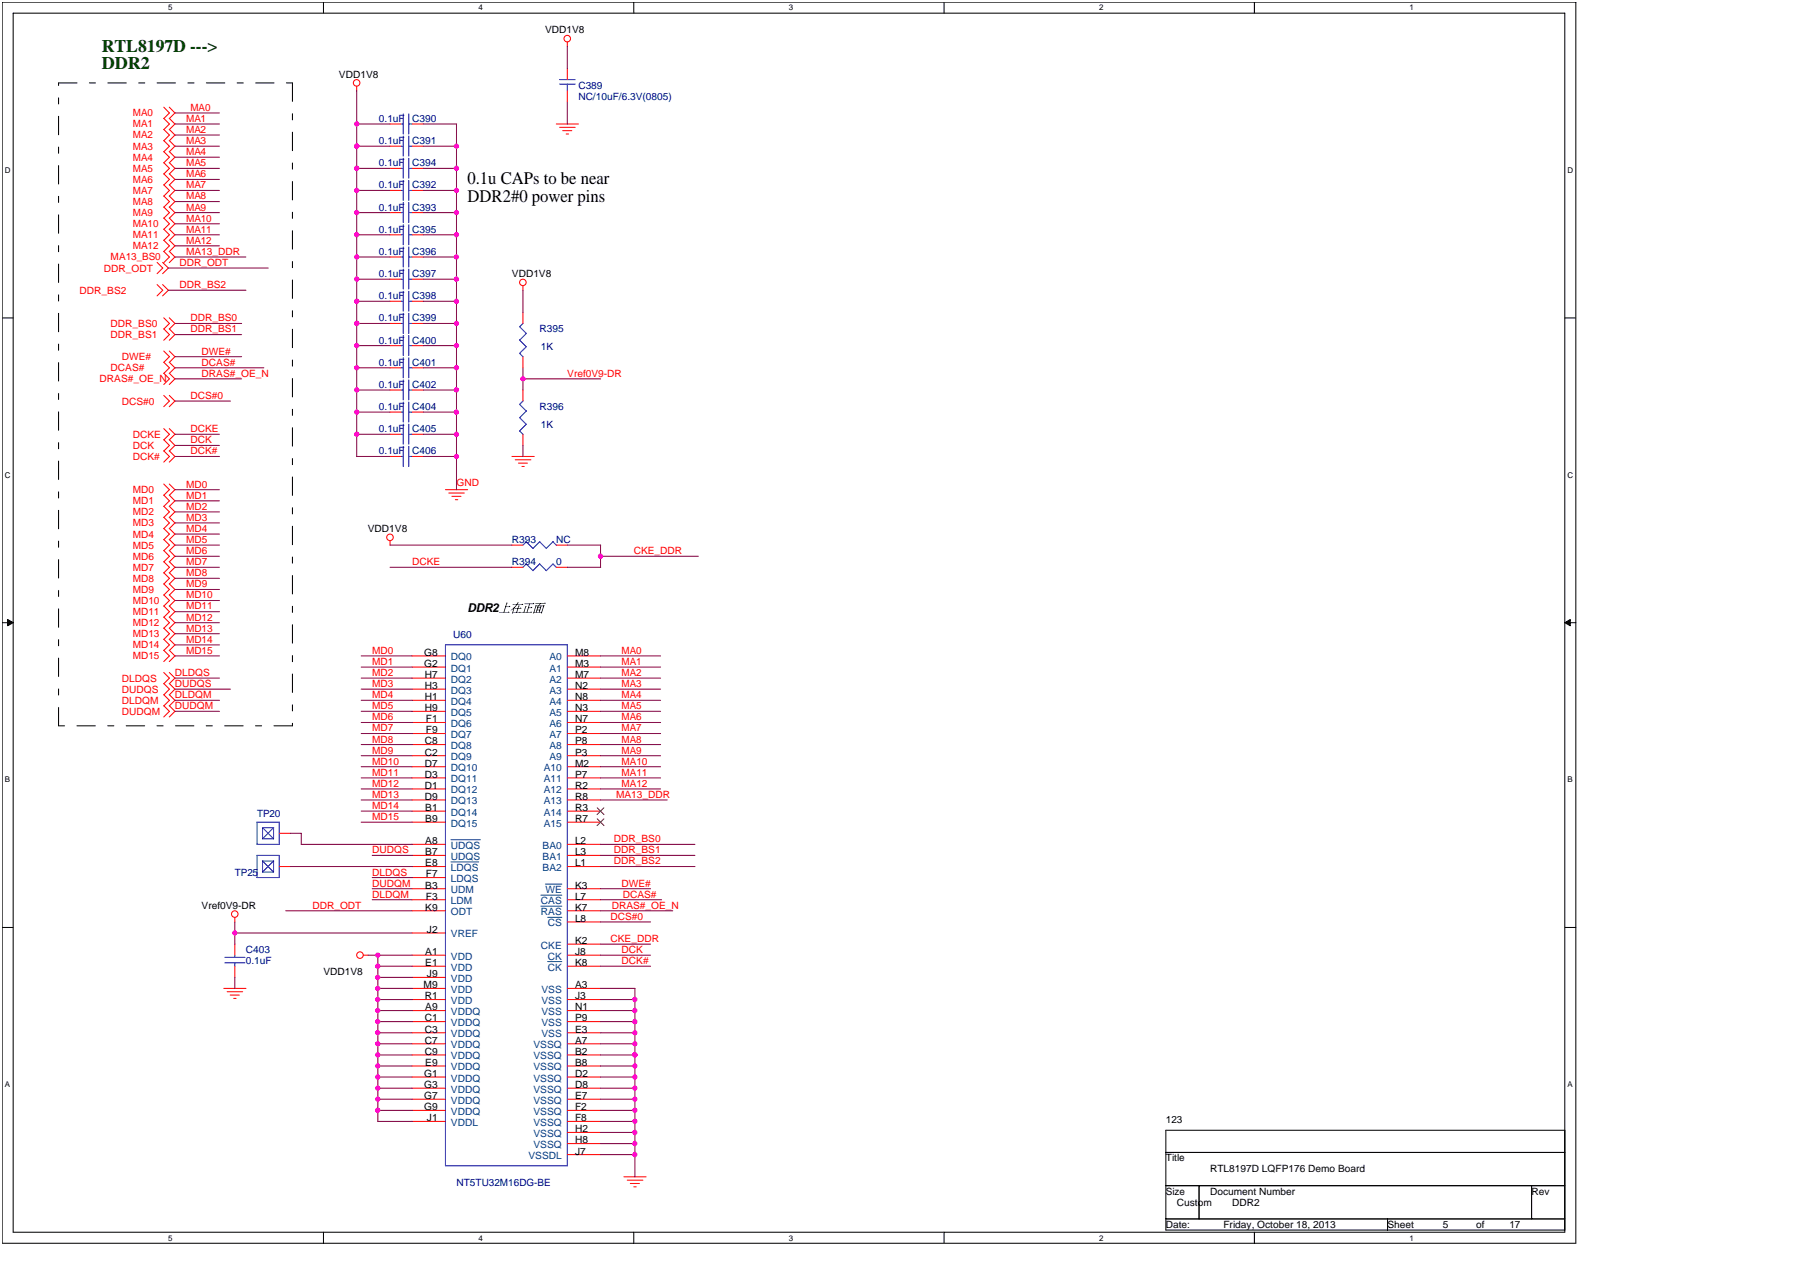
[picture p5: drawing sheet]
<svg xmlns="http://www.w3.org/2000/svg" width="297mm" height="210mm" viewBox="0 0 297 210" stroke-linecap="round" stroke-linejoin="round" font-family="sans-serif">
<defs><g id="words">
<g font-size="2.9" fill="#004000">
<text x="16.8" y="8.5">RTL8197D ---&gt;</text>
<text x="16.8" y="11.4">DDR2</text>
</g>
<g font-size="2.9">
<text x="77.1" y="30.4">0.1u CAPs to be near</text>
<text x="77.1" y="33.3">DDR2#0 power pins</text>
</g>
<text font-size="2" x="77.1" y="100.9">DDR2</text>
<g font-size="1.7">
<text x="90" y="5.5">VDD1V8</text>
<text x="55.9" y="12.8">VDD1V8</text>
<text x="84.5" y="45.7">VDD1V8</text>
<text x="60.7" y="87.8">VDD1V8</text>
<text x="70" y="108.2">G8</text>
<text x="70" y="110.1">G2</text>
<text x="70.1" y="111.9">H7</text>
<text x="70.1" y="113.7">H3</text>
<text x="94.9" y="108.2">M8</text>
<text x="94.9" y="110.1">M3</text>
<text x="94.9" y="111.9">M7</text>
<text x="94.9" y="113.7">N2</text>
<text x="70.1" y="115.5">H1</text>
<text x="70.1" y="117.4">H9</text>
<text x="70.3" y="119.2">F1</text>
<text x="94.9" y="115.5">N8</text>
<text x="94.9" y="117.4">N3</text>
<text x="94.9" y="119.2">N7</text>
<text x="70.1" y="122.8">C8</text>
<text x="70.1" y="124.7">C2</text>
<text x="70.3" y="121">F9</text>
<text x="94.9" y="121">P2</text>
<text x="94.9" y="122.8">P8</text>
<text x="94.9" y="124.7">P3</text>
<text x="70.1" y="126.5">D7</text>
<text x="70.1" y="128.3">D3</text>
<text x="70.1" y="130.2">D1</text>
<text x="70.1" y="132">D9</text>
<text x="94.9" y="126.5">M2</text>
<text x="94.9" y="128.3">P7</text>
<text x="94.9" y="130.2">R2</text>
<text x="94.9" y="132">R8</text>
<text x="70.2" y="133.8">B1</text>
<text x="70.2" y="135.7">B9</text>
<text x="94.9" y="133.8">R3</text>
<text x="94.9" y="135.7">R7</text>
<text x="70.2" y="139.3">A8</text>
<text x="70.2" y="141.1">B7</text>
<text x="70.2" y="143">E8</text>
<text x="94.9" y="139.3">L2</text>
<text x="94.9" y="141.1">L3</text>
<text x="94.9" y="143">L1</text>
<text x="33.3" y="150">Vref0V9-DR</text>
<text x="70.2" y="146.6">B3</text>
<text x="70.3" y="144.8">F7</text>
<text x="70.3" y="148.5">F3</text>
<text x="94.9" y="146.6">K3</text>
<text x="94.9" y="148.5">L7</text>
<text x="70.2" y="150.3">K9</text>
<text x="70.5" y="153.9">J2</text>
<text x="94.9" y="150.3">K7</text>
<text x="94.9" y="152.1">L8</text>
<text x="94.9" y="155.8">K2</text>
<text x="53.4" y="160.9">VDD1V8</text>
<text x="70.2" y="157.6">A1</text>
<text x="70.2" y="159.4">E1</text>
<text x="70.5" y="161.3">J9</text>
<text x="94.9" y="157.6">J8</text>
<text x="94.9" y="159.4">K8</text>
<text x="69.9" y="163.1">M9</text>
<text x="70.1" y="164.9">R1</text>
<text x="70.2" y="166.7">A9</text>
<text x="94.9" y="163.1">A3</text>
<text x="94.9" y="164.9">J3</text>
<text x="94.9" y="166.7">N1</text>
<text x="70.1" y="168.6">C1</text>
<text x="70.1" y="170.4">C3</text>
<text x="70.1" y="172.2">C7</text>
<text x="94.9" y="168.6">P9</text>
<text x="94.9" y="170.4">E3</text>
<text x="94.9" y="172.2">A7</text>
<text x="70" y="177.7">G1</text>
<text x="70" y="179.5">G3</text>
<text x="70.1" y="174.1">C9</text>
<text x="70.2" y="175.9">E9</text>
<text x="94.9" y="174.1">B2</text>
<text x="94.9" y="175.9">B8</text>
<text x="94.9" y="177.7">D2</text>
<text x="94.9" y="179.5">D8</text>
<text x="70" y="181.4">G7</text>
<text x="70" y="183.2">G9</text>
<text x="70.5" y="185">J1</text>
<text x="94.9" y="181.4">E7</text>
<text x="94.9" y="183.2">F2</text>
<text x="94.9" y="185">F8</text>
<text x="192.4" y="185.3">123</text>
<text x="94.9" y="186.9">H2</text>
<text x="94.9" y="188.7">H8</text>
<text x="94.9" y="190.5">J7</text>
<text x="192.4" y="191.7">Title</text>
<text x="192.4" y="197.1">Size</text>
<text x="199.7" y="193.5">RTL8197D LQFP176 Demo Board</text>
<text x="199.7" y="197.1">Document Number</text>
<text x="252.7" y="197.1">Rev</text>
<text x="192.4" y="202.6">Date:</text>
<text x="194.2" y="199">Custom</text>
<text x="201.9" y="202.6">Friday, October 18, 2013</text>
<text x="203.3" y="199">DDR2</text>
<text x="229" y="202.6">Sheet</text>
<text x="238.1" y="202.6">5</text>
<text x="243.6" y="202.6">of</text>
<text x="249.1" y="202.6">17</text>
</g>
<g font-size="1.7" fill="#000080">
<text x="95.4" y="14.6">C389</text>
<text x="95.4" y="16.5">NC/10uF/6.3V(0805)</text>
<text x="62.5" y="23.8">0.1uF</text>
<text x="62.5" y="20.1">0.1uF</text>
<text x="68" y="23.8">C391</text>
<text x="68" y="20.1">C390</text>
<text x="62.5" y="27.4">0.1uF</text>
<text x="68" y="27.4">C394</text>
<text x="62.5" y="31.1">0.1uF</text>
<text x="62.5" y="34.7">0.1uF</text>
<text x="68" y="31.1">C392</text>
<text x="68" y="34.7">C393</text>
<text x="62.5" y="38.4">0.1uF</text>
<text x="68" y="38.4">C395</text>
<text x="62.5" y="45.7">0.1uF</text>
<text x="62.5" y="42.1">0.1uF</text>
<text x="68" y="45.7">C397</text>
<text x="68" y="42.1">C396</text>
<text x="62.5" y="49.4">0.1uF</text>
<text x="62.5" y="53">0.1uF</text>
<text x="68" y="49.4">C398</text>
<text x="68" y="53">C399</text>
<text x="62.5" y="56.7">0.1uF</text>
<text x="68" y="56.7">C400</text>
<text x="89" y="54.9">R395</text>
<text x="89.2" y="57.8">1K</text>
<text x="62.5" y="60.3">0.1uF</text>
<text x="62.5" y="64">0.1uF</text>
<text x="68" y="60.3">C401</text>
<text x="68" y="64">C402</text>
<text x="62.5" y="71.3">0.1uF</text>
<text x="62.5" y="67.7">0.1uF</text>
<text x="68" y="71.3">C405</text>
<text x="68" y="67.7">C404</text>
<text x="89" y="67.7">R396</text>
<text x="89.2" y="70.6">1K</text>
<text x="62.5" y="75">0.1uF</text>
<text x="68" y="75">C406</text>
<text x="84.5" y="89.6">R393</text>
<text x="91.8" y="89.6">NC</text>
<text x="84.5" y="93.3">R394</text>
<text x="91.8" y="93.3">0</text>
<text x="74.8" y="105.3">U60</text>
<text x="42.4" y="134.8">TP20</text>
<text x="38.7" y="144.5">TP25</text>
<text x="40.6" y="157.3">C403</text>
<text x="40.6" y="159.1">0.1uF</text>
<text x="75.3" y="195.7">NT5TU32M16DG-BE</text>
</g>
<g font-size="1.7" fill="#f00">
<text x="21.9" y="19.2">MA0</text>
<text x="21.9" y="21">MA1</text>
<text x="21.9" y="22.9">MA2</text>
<text x="30.7" y="20.1">MA1</text>
<text x="30.7" y="21.9">MA2</text>
<text x="30.7" y="23.8">MA3</text>
<text x="31.4" y="18.3">MA0</text>
<text x="21.9" y="24.7">MA3</text>
<text x="21.9" y="26.5">MA4</text>
<text x="21.9" y="28.3">MA5</text>
<text x="30.7" y="25.6">MA4</text>
<text x="30.7" y="27.4">MA5</text>
<text x="30.7" y="29.3">MA6</text>
<text x="21.9" y="33.8">MA8</text>
<text x="21.9" y="30.2">MA6</text>
<text x="21.9" y="35.7">MA9</text>
<text x="21.9" y="32">MA7</text>
<text x="30.7" y="31.1">MA7</text>
<text x="30.7" y="34.7">MA9</text>
<text x="30.7" y="32.9">MA8</text>
<text x="21.9" y="39.3">MA11</text>
<text x="21.9" y="37.5">MA10</text>
<text x="21.9" y="41.1">MA12</text>
<text x="30.7" y="38.4">MA11</text>
<text x="30.7" y="36.6">MA10</text>
<text x="30.7" y="40.2">MA12</text>
<text x="17.2" y="44.8">DDR_ODT</text>
<text x="18.3" y="43">MA13_BS0</text>
<text x="29.6" y="43.9">DDR_ODT</text>
<text x="29.6" y="47.6">DDR_BS2</text>
<text x="30.7" y="42.1">MA13_DDR</text>
<text x="13.1" y="48.5">DDR_BS2</text>
<text x="18.3" y="53.9">DDR_BS0</text>
<text x="31.4" y="53">DDR_BS0</text>
<text x="18.3" y="55.8">DDR_BS1</text>
<text x="20.1" y="59.4">DWE#</text>
<text x="31.4" y="54.9">DDR_BS1</text>
<text x="33.3" y="58.5">DWE#</text>
<text x="16.4" y="63.1">DRAS#_OE_N</text>
<text x="18.3" y="61.3">DCAS#</text>
<text x="31.4" y="65.8">DCS#0</text>
<text x="33.3" y="60.3">DCAS#</text>
<text x="33.3" y="62.2">DRAS#_OE_N</text>
<text x="93.6" y="62.2">Vref0V9-DR</text>
<text x="20.1" y="66.8">DCS#0</text>
<text x="31.4" y="71.3">DCKE</text>
<text x="21.9" y="74.1">DCK</text>
<text x="21.9" y="72.2">DCKE</text>
<text x="21.9" y="75.9">DCK#</text>
<text x="31.4" y="75">DCK#</text>
<text x="31.4" y="73.1">DCK</text>
<text x="21.9" y="81.4">MD0</text>
<text x="21.9" y="83.2">MD1</text>
<text x="30.7" y="82.3">MD1</text>
<text x="30.7" y="80.5">MD0</text>
<text x="75.3" y="80.3">GND</text>
<text x="21.9" y="85">MD2</text>
<text x="21.9" y="86.9">MD3</text>
<text x="21.9" y="88.7">MD4</text>
<text x="30.7" y="87.8">MD4</text>
<text x="30.7" y="89.6">MD5</text>
<text x="30.7" y="86">MD3</text>
<text x="30.7" y="84.1">MD2</text>
<text x="21.9" y="90.5">MD5</text>
<text x="21.9" y="92.3">MD6</text>
<text x="21.9" y="94.2">MD7</text>
<text x="30.7" y="93.3">MD7</text>
<text x="30.7" y="91.4">MD6</text>
<text x="30.7" y="95.1">MD8</text>
<text x="68" y="93.3">DCKE</text>
<text x="104.6" y="91.4">CKE_DDR</text>
<text x="21.9" y="101.5">MD11</text>
<text x="21.9" y="96">MD8</text>
<text x="21.9" y="97.8">MD9</text>
<text x="21.9" y="99.7">MD10</text>
<text x="30.7" y="98.8">MD10</text>
<text x="30.7" y="100.6">MD11</text>
<text x="30.7" y="96.9">MD9</text>
<text x="21.9" y="107">MD14</text>
<text x="21.9" y="103.3">MD12</text>
<text x="21.9" y="105.1">MD13</text>
<text x="30.7" y="104.2">MD13</text>
<text x="30.7" y="106.1">MD14</text>
<text x="30.7" y="107.9">MD15</text>
<text x="30.7" y="102.4">MD12</text>
<text x="61.4" y="107.9">MD0</text>
<text x="102.6" y="107.9">MA0</text>
<text x="20.1" y="112.5">DLDQS</text>
<text x="21.9" y="108.8">MD15</text>
<text x="28.9" y="111.6">DLDQS</text>
<text x="28.9" y="113.4">DUDQS</text>
<text x="61.4" y="111.6">MD2</text>
<text x="61.4" y="109.7">MD1</text>
<text x="61.4" y="113.4">MD3</text>
<text x="102.6" y="111.6">MA2</text>
<text x="102.6" y="113.4">MA3</text>
<text x="102.6" y="109.7">MA1</text>
<text x="20.1" y="116.1">DLDQM</text>
<text x="20.1" y="118">DUDQM</text>
<text x="20.1" y="114.3">DUDQS</text>
<text x="28.9" y="115.2">DLDQM</text>
<text x="28.9" y="117">DUDQM</text>
<text x="61.4" y="118.9">MD6</text>
<text x="61.4" y="117">MD5</text>
<text x="61.4" y="115.2">MD4</text>
<text x="102.6" y="118.9">MA6</text>
<text x="102.6" y="117">MA5</text>
<text x="102.6" y="115.2">MA4</text>
<text x="61.4" y="120.7">MD7</text>
<text x="61.4" y="124.3">MD9</text>
<text x="61.4" y="122.5">MD8</text>
<text x="102.6" y="122.5">MA8</text>
<text x="102.6" y="120.7">MA7</text>
<text x="102.6" y="124.3">MA9</text>
<text x="61.4" y="129.9">MD12</text>
<text x="61.4" y="126.2">MD10</text>
<text x="61.4" y="131.7">MD13</text>
<text x="61.4" y="128">MD11</text>
<text x="101.7" y="131.7">MA13_DDR</text>
<text x="102.6" y="126.2">MA10</text>
<text x="102.6" y="128">MA11</text>
<text x="102.6" y="129.9">MA12</text>
<text x="61.4" y="133.5">MD14</text>
<text x="61.4" y="135.3">MD15</text>
<text x="61.4" y="140.8">DUDQS</text>
<text x="101.3" y="139">DDR_BS0</text>
<text x="101.3" y="142.6">DDR_BS2</text>
<text x="101.3" y="140.8">DDR_BS1</text>
<text x="51.6" y="150">DDR_ODT</text>
<text x="61.4" y="144.5">DLDQS</text>
<text x="61.4" y="146.3">DUDQM</text>
<text x="61.4" y="148.1">DLDQM</text>
<text x="100.9" y="150">DRAS#_OE_N</text>
<text x="102.6" y="146.3">DWE#</text>
<text x="102.8" y="148.1">DCAS#</text>
<text x="100.7" y="151.8">DCS#0</text>
<text x="100.7" y="155.4">CKE_DDR</text>
<text x="102.6" y="159.1">DCK#</text>
<text x="102.6" y="157.3">DCK</text>
</g>
<g font-size="1.7" fill="#004080">
<text x="74.4" y="109">DQ0</text>
<text x="74.4" y="110.8">DQ1</text>
<text x="74.4" y="112.6">DQ2</text>
<text x="90.6" y="109">A0</text>
<text x="90.6" y="110.8">A1</text>
<text x="90.6" y="112.6">A2</text>
<text x="74.4" y="114.5">DQ3</text>
<text x="74.4" y="116.3">DQ4</text>
<text x="74.4" y="118.1">DQ5</text>
<text x="74.4" y="120">DQ6</text>
<text x="90.6" y="114.5">A3</text>
<text x="90.6" y="116.3">A4</text>
<text x="90.6" y="118.1">A5</text>
<text x="90.6" y="120">A6</text>
<text x="74.4" y="121.8">DQ7</text>
<text x="74.4" y="123.6">DQ8</text>
<text x="74.4" y="125.4">DQ9</text>
<text x="90.6" y="121.8">A7</text>
<text x="90.6" y="123.6">A8</text>
<text x="90.6" y="125.4">A9</text>
<text x="74.4" y="127.3">DQ10</text>
<text x="74.4" y="129.1">DQ11</text>
<text x="74.4" y="130.9">DQ12</text>
<text x="89.7" y="127.3">A10</text>
<text x="89.7" y="129.1">A11</text>
<text x="89.7" y="130.9">A12</text>
<text x="74.4" y="132.8">DQ13</text>
<text x="74.4" y="134.6">DQ14</text>
<text x="74.4" y="136.4">DQ15</text>
<text x="89.7" y="132.8">A13</text>
<text x="89.7" y="134.6">A14</text>
<text x="89.7" y="136.4">A15</text>
<text x="74.4" y="140.1">UDQS</text>
<text x="74.4" y="141.9">UDQS</text>
<text x="74.4" y="143.7">LDQS</text>
<text x="89.5" y="140.1">BA0</text>
<text x="89.5" y="141.9">BA1</text>
<text x="89.5" y="143.7">BA2</text>
<text x="74.4" y="145.6">LDQS</text>
<text x="74.4" y="147.4">UDM</text>
<text x="74.4" y="149.2">LDM</text>
<text x="89.3" y="149.2">CAS</text>
<text x="90" y="147.4">WE</text>
<text x="74.4" y="151">ODT</text>
<text x="74.4" y="154.7">VREF</text>
<text x="89.3" y="151">RAS</text>
<text x="90.4" y="152.9">CS</text>
<text x="74.4" y="158.4">VDD</text>
<text x="74.4" y="160.2">VDD</text>
<text x="89.3" y="156.5">CKE</text>
<text x="90.4" y="158.4">CK</text>
<text x="90.4" y="160.2">CK</text>
<text x="74.4" y="162">VDD</text>
<text x="74.4" y="163.8">VDD</text>
<text x="74.4" y="165.7">VDD</text>
<text x="74.4" y="167.5">VDDQ</text>
<text x="89.3" y="163.8">VSS</text>
<text x="89.3" y="165.7">VSS</text>
<text x="89.3" y="167.5">VSS</text>
<text x="74.4" y="169.3">VDDQ</text>
<text x="74.4" y="171.2">VDDQ</text>
<text x="74.4" y="173">VDDQ</text>
<text x="88" y="173">VSSQ</text>
<text x="89.3" y="169.3">VSS</text>
<text x="89.3" y="171.2">VSS</text>
<text x="74.4" y="174.8">VDDQ</text>
<text x="74.4" y="178.5">VDDQ</text>
<text x="74.4" y="176.6">VDDQ</text>
<text x="88" y="174.8">VSSQ</text>
<text x="88" y="176.6">VSSQ</text>
<text x="88" y="178.5">VSSQ</text>
<text x="74.4" y="180.3">VDDQ</text>
<text x="74.4" y="182.1">VDDQ</text>
<text x="74.4" y="184">VDDQ</text>
<text x="74.4" y="185.8">VDDL</text>
<text x="88" y="180.3">VSSQ</text>
<text x="88" y="182.1">VSSQ</text>
<text x="88" y="184">VSSQ</text>
<text x="88" y="185.8">VSSQ</text>
<text x="87.2" y="191.3">VSSDL</text>
<text x="88" y="187.6">VSSQ</text>
<text x="88" y="189.5">VSSQ</text>
</g>
<g font-size="1.3">
<text x="27.8" y="1.7">5</text>
<text x="79" y="1.7">4</text>
<text x="130.2" y="1.7">3</text>
<text x="181.4" y="1.7">2</text>
<text x="232.6" y="1.7">1</text>
<text x=".8" y="28.5">D</text>
<text x="258.7" y="28.5">D</text>
<text x=".8" y="78.8">C</text>
<text x="258.7" y="78.8">C</text>
<text x=".8" y="129.1">B</text>
<text x="258.7" y="129.1">B</text>
<text x=".8" y="179.4">A</text>
<text x="258.7" y="179.4">A</text>
<text x="27.8" y="204.7">5</text>
<text x="79" y="204.7">4</text>
<text x="130.2" y="204.7">3</text>
<text x="181.4" y="204.7">2</text>
<text x="232.6" y="204.7">1</text>
</g>
</g></defs>
<path d="M.4 .4h259.6v204.8h-259.6zM2.2 2.2h256v201.1h-256z" fill="none" stroke="#000" stroke-width=".17"/>
<g fill="#fff">
<path d="M27.8 .5h.7v1.5h-.7z"/>
<path d="M27.8 203.5h.7v1.5h-.7z"/>
</g>
<path d="M53.4 .4v1.8M53.4 203.3v1.9" fill="none" stroke="#000" stroke-width=".17"/>
<g fill="#fff">
<path d="M79 .5h.7v1.5h-.7z"/>
<path d="M79 203.5h.7v1.5h-.7z"/>
</g>
<path d="M104.6 .4v1.8M104.6 203.3v1.9" fill="none" stroke="#000" stroke-width=".17"/>
<g fill="#fff">
<path d="M130.2 .5h.7v1.5h-.7z"/>
<path d="M130.2 203.5h.7v1.5h-.7z"/>
</g>
<path d="M155.8 .4v1.8M155.8 203.3v1.9" fill="none" stroke="#000" stroke-width=".17"/>
<g fill="#fff">
<path d="M181.4 .5h.7v1.5h-.7z"/>
<path d="M181.4 203.5h.7v1.5h-.7z"/>
</g>
<path d="M207 .4v1.8M207 203.3v1.9" fill="none" stroke="#000" stroke-width=".17"/>
<g fill="#fff">
<path d="M232.6 .5h.7v1.5h-.7z"/>
<path d="M232.6 203.5h.7v1.5h-.7z"/>
<path d="M.8 27.3h1v1.5h-1z"/>
<path d="M258.7 27.3h.9v1.5h-.9z"/>
<path d="M.8 77.6h1v1.5h-1z"/>
<path d="M258.7 77.6h.9v1.5h-.9z"/>
</g>
<path d="M.4 52.5h1.8M258.2 52.5h1.8" fill="none" stroke="#000" stroke-width=".17"/>
<g fill="#fff">
<path d="M.8 127.9h.9v1.5h-.9z"/>
<path d="M258.7 127.9h.8v1.5h-.8z"/>
</g>
<path d="M.4 102.8h1.8M1.3 102.2l.9 .6-.9 .5zM258.2 102.8l.9-.6v1.1zM258.2 102.8h1.8" fill="none" stroke="#000" stroke-width=".17"/>
<path d="M1.3 102.2l.9 .6-.9 .5zM258.2 102.8l.9-.6v1.1z" fill="#000"/>
<g fill="#fff">
<path d="M.8 178.2h.9v1.5h-.9z"/>
<path d="M258.7 178.2h.8v1.5h-.8z"/>
</g>
<path d="M.4 153h1.8M258.2 153h1.8M192.4 186.5h65.8v16.5h-65.8zM192.4 190.2h65.8M192.4 195.7h65.8M197.9 195.7v5.4M252.7 195.7v5.4M192.4 201.1h65.8M229 201.1v1.9" fill="none" stroke="#000" stroke-width=".17"/>
<path d="M9.7 13.7h38.6M48.3 13.7v106.1M9.7 119.8v-106.1M48.3 119.8h-38.6" fill="none" stroke="#000" stroke-width=".17" stroke-dasharray="3 2 1 2"/>
<g fill="#000">
<path d="M83.6 99.4l.2 .1-.1 .1-.5 1.5h-.1zM83.4 100.1h.5l.2-.1 .1 .1-.8 .1zM82.4 101h1.4l.1-.1 .2 .2h-1.7z"/>
<path d="M84.6 99.7l1.5 .1 .1-.2 .1 .2h-1.7zM85.4 99.4l.2 .1-.5 .6-.8 .6 .6-.6zM84.8 100.2l.2 .1-.5 1zM85 100.3l.8 .1 .1-.2 .1 .2h-1zM85.5 99.9l.3 .1-.2 .1-.3 1h-.1zM84.7 101l1 .1 .1-.2 .1 .2-1.2 .1z"/>
<path d="M86.6 99.6h1.3l.1-.1 .2 .1-1.6 .1zM87.3 99.6h.2l-.5 1.5h-.1zM87.2 100.3h.4l.1-.2 .1 .2h-.7zM86.7 100l.2 .1-.1 .1-.3 .9h-.1zM86 101h1.5l.1-.1 .2 .2h-1.8z"/>
<path d="M88.4 99.9h1.4l-.1 .1h-1.3zM88.7 100.3h.5h-.5zM88.6 100.6h.5l-.5 .1zM88.1 101h1.3zM88.4 99.8l.1 .2-.5 1.2zM89.6 99.9l.2-.1 .1 .2-.6 1.2zM88.3 99.5h1.5l.1-.1 .2 .2h-1.8zM89.1 99.6h.2l-.5 .4zM88.8 100h.1l-.4 1.1h-.1zM89.2 100h.2l-.4 1.1h-.1z"/>
</g>
<g fill="none" stroke="#f00" stroke-width=".17">
<path d="M27 17.7l1 .9-1 1M27 19.5l1 1-1 .9M27.9 17.7l1 .9-1 1M27.9 19.5l1 1-1 .9M58.9 14.2v.8M93.6 6.9v.8M93.6 11.3v1.8M93.6 15v1.8M27 21.4l1 .9-1 .9M27 23.2l1 .9-1 1M27 25l1 .9-1 1M27 26.8l1 1-1 .9"/>
<path d="M27 37.8l1 .9-1 1M27 32.3l1 1-1 .9M27 28.7l1 .9-1 .9M27 34.2l1 .9-1 .9M27 36l1 .9-1 1M27 30.5l1 .9-1 1M27 39.6l1 1-1 .9M27.9 21.4l1 .9-1 .9M27.9 23.2l1 .9-1 1M27.9 25l1 .9-1 1M27.9 26.8l1 1-1 .9M27.9 37.8l1 .9-1 1"/>
<path d="M27.9 32.3l1 1-1 .9M27.9 28.7l1 .9-1 .9M27.9 34.2l1 .9-1 .9M27.9 36l1 .9-1 1M27.9 30.5l1 .9-1 1M27.9 39.6l1 1-1 .9M64.4 20.5h1.8M64.4 24.1h1.8M64.4 31.4h1.8M64.4 35.1h1.8M64.4 27.8h1.8M64.4 38.7h1.8"/>
<path d="M68 20.5h1.8M68 24.1h1.8M68 31.4h1.8M68 35.1h1.8M68 27.8h1.8M68 38.7h1.8M91.8 20.5h3.7M92.3 21h2.6M92.9 21.6h1.5M93.4 22.1h.4M25.9 43.3l1 .9-1 1M25.9 47l1 .9-1 .9"/>
<path d="M26.8 43.3l1 .9-1 1M26.8 47l1 .9-1 .9M27 59.8l1 .9-1 .9M27 57.9l1 1-1 .9M27 54.3l1 .9-1 .9M27 52.4l1 1-1 .9M27 41.5l1 .9-1 .9M27.9 59.8l1 .9-1 .9M27.9 57.9l1 1-1 .9M27.9 54.3l1 .9-1 .9M27.9 52.4l1 1-1 .9M27.9 41.5l1 .9-1 .9"/>
<path d="M64.4 49.7h1.8M64.4 53.4h1.8M64.4 46.1h1.8M64.4 42.4h1.8M64.4 57h1.8M68 49.7h1.8M68 53.4h1.8M68 46.1h1.8M68 42.4h1.8M68 57h1.8M86.3 47.2v.7M86.3 51.6v1.8"/>
<path d="M86.3 58.9v1.8M27 61.6l1 .9-1 1M27 65.2l1 1-1 .9M27 72.6l1 .9-1 .9M27 70.7l1 1-1 .9M27 74.4l1 .9-1 1M27 79.9l1 .9-1 .9M27.9 61.6l1 .9-1 1M27.9 65.2l1 1-1 .9M27.9 72.6l1 .9-1 .9M27.9 70.7l1 1-1 .9M27.9 74.4l1 .9-1 1"/>
<path d="M27.9 79.9l1 .9-1 .9M64.4 75.3h1.8M64.4 71.7h1.8M64.4 68h1.8M64.4 60.7h1.8M64.4 64.4h1.8M68 75.3h1.8M68 71.7h1.8M68 68h1.8M68 60.7h1.8M68 64.4h1.8M84.5 75.3h3.7"/>
<path d="M85 75.9h2.6M85.5 76.4h1.5M86.1 77h.4M86.3 64.4v1.8M86.3 71.7v1.8M27 89l1 1-1 .9M27 83.5l1 1-1 .9M27 85.4l1 .9-1 .9M27 87.2l1 .9-1 1M27 81.7l1 .9-1 1M27 100l1 .9-1 1M27 94.5l1 .9-1 1"/>
<path d="M27 90.8l1 1-1 .9M27 96.3l1 1-1 .9M27 98.2l1 .9-1 .9M27 92.7l1 .9-1 .9M27.9 89l1 1-1 .9M27.9 83.5l1 1-1 .9M27.9 85.4l1 .9-1 .9M27.9 87.2l1 .9-1 1M27.9 81.7l1 .9-1 1M27.9 100l1 .9-1 1M27.9 94.5l1 .9-1 1M27.9 90.8l1 1-1 .9"/>
<path d="M27.9 96.3l1 1-1 .9M27.9 98.2l1 .9-1 .9M27.9 92.7l1 .9-1 .9M64.4 89.2v.8M73.5 80.8h3.7M74.1 81.4h2.5M74.6 81.9h1.5M75.1 82.5h.4M84.5 93.6h1.8M84.5 90h1.8M91.8 93.6h1.8M91.8 90h1.8"/>
<path d="M27 111l1 .9-1 .9M27 105.5l1 .9-1 1M27 101.8l1 1-1 .9M27 107.3l1 .9-1 1M27 103.6l1 1-1 .9M27 114.6l1 1-1 .9M27 116.5l1 .9-1 .9M27 112.8l1 .9-1 1M27.9 111l1 .9-1 .9M27.9 105.5l1 .9-1 1M27.9 101.8l1 1-1 .9M27.9 107.3l1 .9-1 1"/>
<path d="M27.9 103.6l1 1-1 .9M27.9 114.6l1 1-1 .9M27.9 116.5l1 .9-1 .9M27.9 112.8l1 .9-1 1M68 108.2h5.5M68 110.1h5.5M68 111.9h5.5M68 113.7h5.5M68 115.6h5.5M68 117.4h5.5M68 119.2h5.5M93.6 108.2h5.5"/>
<path d="M93.6 110.1h5.5M93.6 111.9h5.5M93.6 113.7h5.5M93.6 115.6h5.5M93.6 117.4h5.5M93.6 119.2h5.5M46.1 137.5h1.8M68 121h5.5M68 122.9h5.5M68 124.7h5.5M68 126.5h5.5M68 128.4h5.5"/>
<path d="M68 130.2h5.5M68 132h5.5M68 133.9h5.5M68 135.7h5.5M68 139.3h5.5M93.6 121h5.5M93.6 122.9h5.5M93.6 124.7h5.5M93.6 126.5h5.5M93.6 128.4h5.5M93.6 130.2h5.5M93.6 132h5.5"/>
<path d="M93.6 133.9h5.5M93.6 135.7h5.5M93.6 139.3h5.5M38.7 151.4v.8M38.7 155.8v1.8M38.7 159.4v1.9M46.1 143h1.8M60 157.6h.7M68 157.6h5.5M68 143h5.5M68 141.2h5.5M68 144.8h5.5"/>
<path d="M68 146.7h5.5M68 148.5h5.5M68 150.3h5.5M68 159.4h5.5M68 154h5.5M93.6 157.6h5.5M93.6 143h5.5M93.6 141.2h5.5M93.6 146.7h5.5M93.6 148.5h5.5M93.6 150.3h5.5M93.6 152.1h5.5"/>
<path d="M93.6 155.8h5.5M93.6 159.4h5.5M36.9 163.1h3.7M37.5 163.7h2.5M38 164.2h1.5M38.6 164.8h.4M68 163.1h5.5M68 161.3h5.5M68 164.9h5.5M68 166.8h5.5M68 168.6h5.5M68 170.4h5.5"/>
<path d="M68 172.2h5.5M68 174.1h5.5M68 177.7h5.5M68 179.6h5.5M68 175.9h5.5M93.6 163.1h5.5M93.6 164.9h5.5M93.6 166.8h5.5M93.6 168.6h5.5M93.6 170.4h5.5M93.6 172.2h5.5M93.6 174.1h5.5"/>
<path d="M93.6 177.7h5.5M93.6 179.6h5.5M93.6 175.9h5.5M68 181.4h5.5M68 183.2h5.5M68 185.1h5.5M93.6 181.4h5.5M93.6 183.2h5.5M93.6 185.1h5.5M93.6 186.9h5.5M93.6 188.7h5.5M93.6 190.5h5.5"/>
<path d="M102.9 194.2h3.7M103.5 194.7h2.6M104 195.3h1.5M104.6 195.8h.4"/>
<circle cx="58.8" cy="13.7" r=".54"/>
<circle cx="93.6" cy="6.4" r=".54"/>
<circle cx="86.3" cy="46.6" r=".53"/>
<circle cx="64.4" cy="88.7" r=".54"/>
<circle cx="38.7" cy="150.8" r=".54"/>
<circle cx="59.4" cy="157.6" r=".54"/>
</g>
<g fill="none" stroke="#00f" stroke-width=".17">
<path d="M66.5 18.8v3.3M67.5 18.8v3.3M92.3 13.1h2.6M92.3 13.9h2.6M93.6 13.9v1.1M66.2 24.1h.4M66.2 31.4h.4M66.2 35.1h.4M66.2 27.8h.4M66.2 38.7h.4M66.2 20.5h.4M66.5 22.5v3.3"/>
<path d="M66.5 26.1v3.3M66.5 29.8v3.3M66.5 33.4v3.3M66.5 37.1v3.3M67.4 24.1h.6M67.4 31.4h.6M67.4 35.1h.6M67.4 27.8h.6M67.4 38.7h.6M67.4 20.5h.6M67.5 22.5v3.3M67.5 26.1v3.3"/>
<path d="M67.5 29.8v3.3M67.5 33.4v3.3M67.5 37.1v3.3M66.2 49.7h.4M66.2 53.4h.4M66.2 46.1h.4M66.2 42.4h.4M66.2 57h.4M66.5 40.7v3.4M66.5 44.4v3.3M66.5 48.1v3.3M66.5 51.7v3.3"/>
<path d="M66.5 55.4v3.3M66.5 59v3.3M67.4 49.7h.6M67.4 53.4h.6M67.4 46.1h.6M67.4 42.4h.6M67.4 57h.6M67.5 40.7v3.4M67.5 44.4v3.3M67.5 48.1v3.3M67.5 51.7v3.3M67.5 55.4v3.3"/>
<path d="M67.5 59v3.3M85.7 56.1l1.1 1.1M86.3 53.4l-.6 .5 1.1 1.1M86.9 57.2l-1.2 1.1 .6 .6M86.9 55l-1.2 1.1M66.2 71.7h.4M66.2 75.3h.4M66.2 68h.4M66.2 60.7h.4M66.2 64.4h.4M66.5 62.7v3.3M66.5 66.4v3.3"/>
<path d="M66.5 70v3.3M66.5 73.7v3.3M67.4 71.7h.6M67.4 75.3h.6M67.4 68h.6M67.4 60.7h.6M67.4 64.4h.6M67.5 62.7v3.3M67.5 66.4v3.3M67.5 70v3.3M67.5 73.7v3.3M85.7 71.1l.6 .6"/>
<path d="M85.7 68.9l1.1 1.1M85.7 66.7l1.1 1.1M86.3 66.2l-.6 .5M86.9 70l-1.2 1.1M86.9 67.8l-1.2 1.1M86.9 93l-.6 .6M86.9 89.4l-.6 .6M89 93.1l1.2 1.1M89 89.4l1.2 1.1M89.1 93l-1.1 1.2-1.2-1.1M89.1 89.4l-1.1 1.1-1.2-1.1M91.2 93.1l.6 .5"/>
<path d="M91.3 93l-1.2 1.2M91.8 90l-.5-.6-1.2 1.1M73.5 106.4h20.1v86h-20.1zM42.4 135.7h3.7v3.6h-3.7zM43.3 136.6l1.8 1.8M43.3 138.4v-1.8h1.8v1.8M43.3 138.4h1.8M45.2 136.6l-1.9 1.8M37.1 158.9h3.3M37.1 158h3.3M38.7 157.6v.4M38.7 158.9v.5"/>
<path d="M42.4 141.2h3.7v3.6h-3.7zM43.3 142.1l1.8 1.8M43.3 142.1h1.8v1.8M43.3 143.9h1.8M43.3 142.1v1.8M45.2 142.1l-1.9 1.8"/>
</g>
<path d="M74.4 138.6h4.9M74.4 142.2h4.6M89.3 147.7h3.4M89.3 149.5h3.4M90 145.9h2.7M90.4 151.4h2.3M90.4 158.7h2.3" fill="none" stroke="#004080" stroke-width=".17"/>
<path d="M98.5 133.3l1.2 1.1M98.5 135.1l1.2 1.1M99.6 133.3l-1.1 1.1M99.6 135.1l-1.1 1.1" fill="none" stroke="#804000" stroke-width=".17"/>
<g fill="none" stroke="#800040" stroke-width=".17">
<path d="M28.9 18.6h7.3M58.9 15v60.3h5.5M93.6 7.7v3.6M93.6 16.8v3.7M28.9 20.5h7.3M28.9 38.7h7.3M28.9 22.3h7.3M28.9 25.9h7.3M28.9 36.9h7.3M28.9 31.4h7.3M28.9 35.1h7.3M28.9 27.8h7.3"/>
<path d="M28.9 33.3h7.3M28.9 29.6h7.3M28.9 24.1h7.3M58.9 20.5h5.5M58.9 38.7h5.5M58.9 31.4h5.5M58.9 35.1h5.5M58.9 27.8h5.5M58.9 24.1h5.5M69.8 20.5h5.5v60.3M69.8 38.7h5.5M69.8 31.4h5.5"/>
<path d="M69.8 35.1h5.5M69.8 27.8h5.5M69.8 24.1h5.5M27.8 44.2h16.5M27.8 47.9h12.8M28.8 42.4h11.8M28.9 58.9h11M28.9 40.6h7.3M28.9 55.2h11M28.9 53.4h11M58.9 53.4h5.5M58.9 57h5.5"/>
<path d="M58.9 42.4h5.5M58.9 46.1h5.5M58.9 49.7h5.5M69.8 53.4h5.5M69.8 57h5.5M69.8 42.4h5.5M69.8 46.1h5.5M69.8 49.7h5.5M86.3 47.9v3.7M28.9 75.3h7.3M28.9 73.5h7.3M28.9 60.7h14.6"/>
<path d="M28.9 71.7h7.3M28.9 62.5h11M28.9 66.2h9.1M58.9 60.7h5.5M58.9 71.7h5.5M58.9 64.4h5.5M58.9 68h5.5M69.8 75.3h5.5M69.8 60.7h5.5M69.8 71.7h5.5M69.8 64.4h5.5M69.8 68h5.5"/>
<path d="M86.3 62.5h12.8M86.3 60.7v3.7M86.3 73.5v1.8M28.9 88.1h7.3M28.9 93.6h7.3M28.9 91.8h7.3M28.9 99.1h7.3M28.9 90h7.3M28.9 82.6h7.3M28.9 86.3h7.3M28.9 84.5h7.3M28.9 80.8h7.3"/>
<path d="M28.9 95.4h7.3M28.9 97.3h7.3M64.4 93.6h20.1M64.4 90h20.1M93.6 93.6h5.5M93.6 90h5.5M99.1 91.8h16.1M99.1 90v3.6M28.9 104.6h7.3M28.9 106.4h7.3M28.9 108.2h7.3M28.9 100.9h7.3"/>
<path d="M28.9 115.6h7.3M28.9 117.4h7.3M28.9 111.9h7.3M28.9 102.8h7.3M28.9 113.7h9.1M59.6 108.2h8.4M59.6 115.6h8.4M59.6 117.4h8.4M59.6 111.9h8.4M59.6 113.7h8.4M59.6 119.2h8.4M59.6 110.1h8.4"/>
<path d="M99.1 108.2h9.9M99.1 115.6h9.9M99.1 117.4h9.9M99.1 111.9h9.9M99.1 113.7h9.9M99.1 119.2h9.9M99.1 110.1h9.9M47.9 137.5h1.8M49.7 137.5v1.8h18.3M59.6 126.5h8.4M59.6 128.4h8.4M59.6 133.9h8.4"/>
<path d="M59.6 121h8.4M59.6 122.9h8.4M59.6 130.2h8.4M59.6 132h8.4M59.6 124.7h8.4M59.6 135.7h8.4M99.1 139.3h15.6M99.1 126.5h9.9M99.1 128.4h9.9M99.1 121h9.9M99.1 122.9h9.9M99.1 130.2h9.9"/>
<path d="M99.1 132h11M99.1 124.7h9.9M38.7 152.1v3.7M38.7 154h29.3M47.2 150.3h20.8M47.9 143h20.1M60.7 157.6h7.3M61.4 144.8h6.6M61.4 146.7h6.6M61.4 148.5h6.6M61.4 141.2h6.6M62.3 157.6v27.5h5.7"/>
<path d="M62.3 159.4h5.7M99.1 150.3h11.9M99.1 159.4h8.3M99.1 143h15.6M99.1 157.6h8.3M99.1 152.1h8.3M99.1 146.7h8.3M99.1 148.5h10.1M99.1 141.2h15.6M99.1 155.8h8.3M38.7 161.3v1.8M62.3 166.8h5.7"/>
<path d="M62.3 163.1h5.7M62.3 168.6h5.7M62.3 177.7h5.7M62.3 174.1h5.7M62.3 175.9h5.7M62.3 172.2h5.7M62.3 164.9h5.7M62.3 170.4h5.7M62.3 179.6h5.7M62.3 161.3h5.7M99.1 163.1h5.7v31.1M99.1 166.8h5.7"/>
<path d="M99.1 168.6h5.7M99.1 177.7h5.7M99.1 174.1h5.7M99.1 175.9h5.7M99.1 172.2h5.7M99.1 164.9h5.7M99.1 170.4h5.7M99.1 179.6h5.7M62.3 183.2h5.7M62.3 181.4h5.7M99.1 186.9h5.7M99.1 190.5h5.7"/>
<path d="M99.1 185.1h5.7M99.1 183.2h5.7M99.1 188.7h5.7M99.1 181.4h5.7"/>
</g>
<circle cx="58.9" cy="20.5" r=".35" fill="#f0f"/>
<circle cx="58.9" cy="20.5" r=".35" fill="none" stroke="#f0f" stroke-width=".17"/>
<circle cx="58.9" cy="38.7" r=".35" fill="#f0f"/>
<circle cx="58.9" cy="38.7" r=".35" fill="none" stroke="#f0f" stroke-width=".17"/>
<circle cx="75.3" cy="38.7" r=".35" fill="#f0f"/>
<circle cx="75.3" cy="38.7" r=".35" fill="none" stroke="#f0f" stroke-width=".17"/>
<circle cx="75.3" cy="24.1" r=".35" fill="#f0f"/>
<circle cx="75.3" cy="24.1" r=".35" fill="none" stroke="#f0f" stroke-width=".17"/>
<circle cx="75.3" cy="49.7" r=".35" fill="#f0f"/>
<circle cx="75.3" cy="49.7" r=".35" fill="none" stroke="#f0f" stroke-width=".17"/>
<circle cx="75.3" cy="53.4" r=".35" fill="#f0f"/>
<circle cx="75.3" cy="53.4" r=".35" fill="none" stroke="#f0f" stroke-width=".17"/>
<circle cx="75.3" cy="57" r=".35" fill="#f0f"/>
<circle cx="75.3" cy="57" r=".35" fill="none" stroke="#f0f" stroke-width=".17"/>
<circle cx="75.3" cy="68" r=".35" fill="#f0f"/>
<circle cx="75.3" cy="68" r=".35" fill="none" stroke="#f0f" stroke-width=".17"/>
<circle cx="86.3" cy="62.5" r=".35" fill="#f0f"/>
<circle cx="86.3" cy="62.5" r=".35" fill="none" stroke="#f0f" stroke-width=".17"/>
<circle cx="62.3" cy="161.3" r=".35" fill="#f0f"/>
<circle cx="62.3" cy="161.3" r=".35" fill="none" stroke="#f0f" stroke-width=".17"/>
<circle cx="62.3" cy="172.2" r=".35" fill="#f0f"/>
<circle cx="62.3" cy="172.2" r=".35" fill="none" stroke="#f0f" stroke-width=".17"/>
<circle cx="104.8" cy="188.7" r=".35" fill="#f0f"/>
<circle cx="104.8" cy="188.7" r=".35" fill="none" stroke="#f0f" stroke-width=".17"/>
<circle cx="104.8" cy="174.1" r=".35" fill="#f0f"/>
<circle cx="104.8" cy="174.1" r=".35" fill="none" stroke="#f0f" stroke-width=".17"/>
<circle cx="104.8" cy="174.1" r=".35" fill="#f0f"/>
<circle cx="104.8" cy="174.1" r=".35" fill="none" stroke="#f0f" stroke-width=".17"/>
<circle cx="104.8" cy="175.9" r=".35" fill="#f0f"/>
<circle cx="104.8" cy="175.9" r=".35" fill="none" stroke="#f0f" stroke-width=".17"/>
<circle cx="75.3" cy="60.7" r=".35" fill="#f0f"/>
<circle cx="75.3" cy="60.7" r=".35" fill="none" stroke="#f0f" stroke-width=".17"/>
<circle cx="75.3" cy="42.4" r=".35" fill="#f0f"/>
<circle cx="75.3" cy="42.4" r=".35" fill="none" stroke="#f0f" stroke-width=".17"/>
<circle cx="58.9" cy="71.7" r=".35" fill="#f0f"/>
<circle cx="58.9" cy="71.7" r=".35" fill="none" stroke="#f0f" stroke-width=".17"/>
<circle cx="104.8" cy="164.9" r=".35" fill="#f0f"/>
<circle cx="104.8" cy="164.9" r=".35" fill="none" stroke="#f0f" stroke-width=".17"/>
<circle cx="38.7" cy="153.9" r=".35" fill="#f0f"/>
<circle cx="38.7" cy="153.9" r=".35" fill="none" stroke="#f0f" stroke-width=".17"/>
<circle cx="62.3" cy="177.7" r=".36" fill="#f0f"/>
<circle cx="62.3" cy="177.7" r=".36" fill="none" stroke="#f0f" stroke-width=".17"/>
<circle cx="104.8" cy="190.5" r=".35" fill="#f0f"/>
<circle cx="104.8" cy="190.5" r=".35" fill="none" stroke="#f0f" stroke-width=".17"/>
<circle cx="75.3" cy="75.3" r=".35" fill="#f0f"/>
<circle cx="75.3" cy="75.3" r=".35" fill="none" stroke="#f0f" stroke-width=".17"/>
<circle cx="75.3" cy="64.3" r=".35" fill="#f0f"/>
<circle cx="75.3" cy="64.3" r=".35" fill="none" stroke="#f0f" stroke-width=".17"/>
<circle cx="62.3" cy="181.4" r=".35" fill="#f0f"/>
<circle cx="62.3" cy="181.4" r=".35" fill="none" stroke="#f0f" stroke-width=".17"/>
<circle cx="104.8" cy="170.4" r=".35" fill="#f0f"/>
<circle cx="104.8" cy="170.4" r=".35" fill="none" stroke="#f0f" stroke-width=".17"/>
<circle cx="104.8" cy="166.8" r=".35" fill="#f0f"/>
<circle cx="104.8" cy="166.8" r=".35" fill="none" stroke="#f0f" stroke-width=".17"/>
<circle cx="104.8" cy="186.9" r=".35" fill="#f0f"/>
<circle cx="104.8" cy="186.9" r=".35" fill="none" stroke="#f0f" stroke-width=".17"/>
<circle cx="104.8" cy="177.7" r=".35" fill="#f0f"/>
<circle cx="104.8" cy="177.7" r=".35" fill="none" stroke="#f0f" stroke-width=".17"/>
<circle cx="104.8" cy="185" r=".35" fill="#f0f"/>
<circle cx="104.8" cy="185" r=".35" fill="none" stroke="#f0f" stroke-width=".17"/>
<circle cx="104.8" cy="183.2" r=".35" fill="#f0f"/>
<circle cx="104.8" cy="183.2" r=".35" fill="none" stroke="#f0f" stroke-width=".17"/>
<circle cx="75.3" cy="31.4" r=".35" fill="#f0f"/>
<circle cx="75.3" cy="31.4" r=".35" fill="none" stroke="#f0f" stroke-width=".17"/>
<circle cx="75.3" cy="35.1" r=".35" fill="#f0f"/>
<circle cx="75.3" cy="35.1" r=".35" fill="none" stroke="#f0f" stroke-width=".17"/>
<circle cx="104.8" cy="168.6" r=".35" fill="#f0f"/>
<circle cx="104.8" cy="168.6" r=".35" fill="none" stroke="#f0f" stroke-width=".17"/>
<circle cx="99.1" cy="91.8" r=".35" fill="#f0f"/>
<circle cx="99.1" cy="91.8" r=".35" fill="none" stroke="#f0f" stroke-width=".17"/>
<circle cx="104.8" cy="179.6" r=".35" fill="#f0f"/>
<circle cx="104.8" cy="179.6" r=".35" fill="none" stroke="#f0f" stroke-width=".17"/>
<circle cx="75.3" cy="46.1" r=".35" fill="#f0f"/>
<circle cx="75.3" cy="46.1" r=".35" fill="none" stroke="#f0f" stroke-width=".17"/>
<circle cx="104.8" cy="172.2" r=".35" fill="#f0f"/>
<circle cx="104.8" cy="172.2" r=".35" fill="none" stroke="#f0f" stroke-width=".17"/>
<circle cx="62.3" cy="168.6" r=".36" fill="#f0f"/>
<circle cx="62.3" cy="168.6" r=".36" fill="none" stroke="#f0f" stroke-width=".17"/>
<circle cx="104.8" cy="181.4" r=".35" fill="#f0f"/>
<circle cx="104.8" cy="181.4" r=".35" fill="none" stroke="#f0f" stroke-width=".17"/>
<circle cx="75.3" cy="27.8" r=".35" fill="#f0f"/>
<circle cx="75.3" cy="27.8" r=".35" fill="none" stroke="#f0f" stroke-width=".17"/>
<circle cx="75.3" cy="71.7" r=".35" fill="#f0f"/>
<circle cx="75.3" cy="71.7" r=".35" fill="none" stroke="#f0f" stroke-width=".17"/>
<circle cx="58.9" cy="31.4" r=".36" fill="#f0f"/>
<circle cx="58.9" cy="31.4" r=".36" fill="none" stroke="#f0f" stroke-width=".17"/>
<circle cx="58.9" cy="68" r=".36" fill="#f0f"/>
<circle cx="58.9" cy="68" r=".36" fill="none" stroke="#f0f" stroke-width=".17"/>
<circle cx="62.3" cy="175.9" r=".35" fill="#f0f"/>
<circle cx="62.3" cy="175.9" r=".35" fill="none" stroke="#f0f" stroke-width=".17"/>
<circle cx="58.9" cy="53.4" r=".35" fill="#f0f"/>
<circle cx="58.9" cy="53.4" r=".35" fill="none" stroke="#f0f" stroke-width=".17"/>
<circle cx="58.9" cy="57" r=".35" fill="#f0f"/>
<circle cx="58.9" cy="57" r=".35" fill="none" stroke="#f0f" stroke-width=".17"/>
<circle cx="58.9" cy="35.1" r=".35" fill="#f0f"/>
<circle cx="58.9" cy="35.1" r=".35" fill="none" stroke="#f0f" stroke-width=".17"/>
<circle cx="62.3" cy="164.9" r=".36" fill="#f0f"/>
<circle cx="62.3" cy="164.9" r=".36" fill="none" stroke="#f0f" stroke-width=".17"/>
<circle cx="58.9" cy="60.7" r=".35" fill="#f0f"/>
<circle cx="58.9" cy="60.7" r=".35" fill="none" stroke="#f0f" stroke-width=".17"/>
<circle cx="58.9" cy="46.1" r=".36" fill="#f0f"/>
<circle cx="58.9" cy="46.1" r=".36" fill="none" stroke="#f0f" stroke-width=".17"/>
<circle cx="62.3" cy="183.2" r=".36" fill="#f0f"/>
<circle cx="62.3" cy="183.2" r=".36" fill="none" stroke="#f0f" stroke-width=".17"/>
<circle cx="58.9" cy="53.4" r=".35" fill="#f0f"/>
<circle cx="58.9" cy="53.4" r=".35" fill="none" stroke="#f0f" stroke-width=".17"/>
<circle cx="58.9" cy="42.4" r=".35" fill="#f0f"/>
<circle cx="58.9" cy="42.4" r=".35" fill="none" stroke="#f0f" stroke-width=".17"/>
<circle cx="62.3" cy="157.6" r=".35" fill="#f0f"/>
<circle cx="62.3" cy="157.6" r=".35" fill="none" stroke="#f0f" stroke-width=".17"/>
<circle cx="62.3" cy="159.4" r=".36" fill="#f0f"/>
<circle cx="62.3" cy="159.4" r=".36" fill="none" stroke="#f0f" stroke-width=".17"/>
<circle cx="58.9" cy="24.1" r=".35" fill="#f0f"/>
<circle cx="58.9" cy="24.1" r=".35" fill="none" stroke="#f0f" stroke-width=".17"/>
<circle cx="58.9" cy="24.1" r=".35" fill="#f0f"/>
<circle cx="58.9" cy="24.1" r=".35" fill="none" stroke="#f0f" stroke-width=".17"/>
<circle cx="58.9" cy="27.8" r=".36" fill="#f0f"/>
<circle cx="58.9" cy="27.8" r=".36" fill="none" stroke="#f0f" stroke-width=".17"/>
<circle cx="58.9" cy="49.7" r=".36" fill="#f0f"/>
<circle cx="58.9" cy="49.7" r=".36" fill="none" stroke="#f0f" stroke-width=".17"/>
<circle cx="62.3" cy="163.1" r=".35" fill="#f0f"/>
<circle cx="62.3" cy="163.1" r=".35" fill="none" stroke="#f0f" stroke-width=".17"/>
<circle cx="62.3" cy="179.6" r=".35" fill="#f0f"/>
<circle cx="62.3" cy="179.6" r=".35" fill="none" stroke="#f0f" stroke-width=".17"/>
<circle cx="62.3" cy="166.8" r=".35" fill="#f0f"/>
<circle cx="62.3" cy="166.8" r=".35" fill="none" stroke="#f0f" stroke-width=".17"/>
<circle cx="58.9" cy="64.3" r=".36" fill="#f0f"/>
<circle cx="58.9" cy="64.3" r=".36" fill="none" stroke="#f0f" stroke-width=".17"/>
<circle cx="62.3" cy="174.1" r=".36" fill="#f0f"/>
<circle cx="62.3" cy="174.1" r=".36" fill="none" stroke="#f0f" stroke-width=".17"/>
<circle cx="62.3" cy="170.4" r=".35" fill="#f0f"/>
<circle cx="62.3" cy="170.4" r=".35" fill="none" stroke="#f0f" stroke-width=".17"/>
<use href="#words"/>
</svg>
